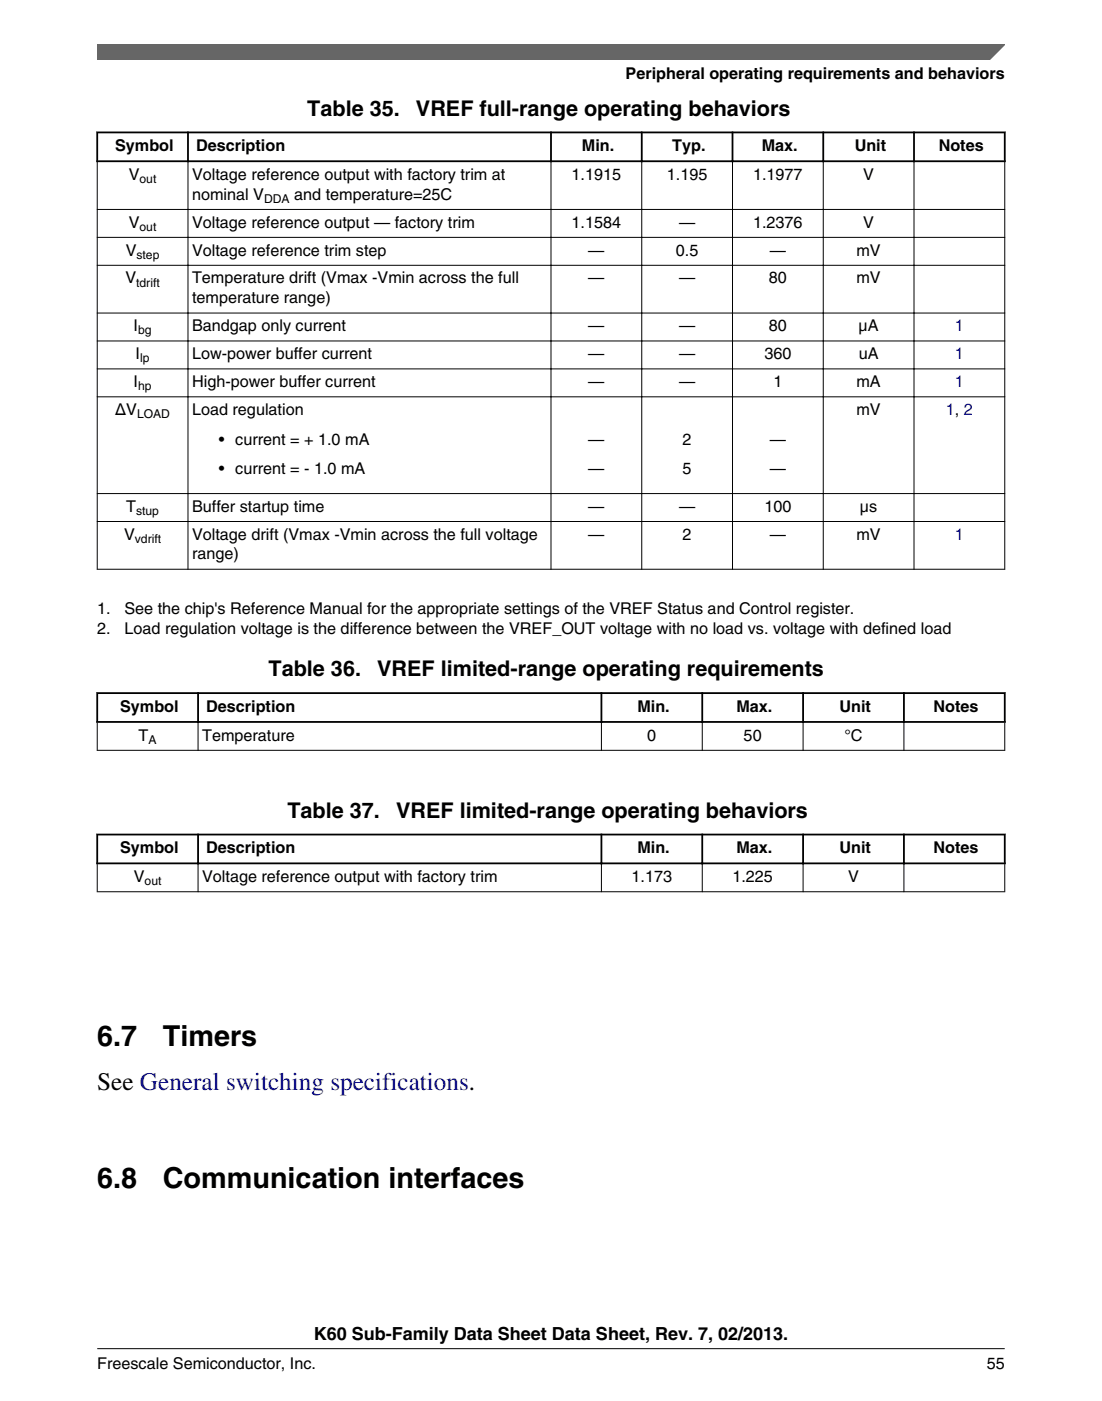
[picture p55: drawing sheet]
<svg xmlns="http://www.w3.org/2000/svg" width="216mm" height="274mm" viewBox="0 0 216 274" stroke-linecap="round" stroke-linejoin="round" font-family="sans-serif">
<defs><g id="words">
<g font-size="5.6">
<text x="19" y="204.8">6.7</text>
<text x="31.9" y="204.8">Timers</text>
<text x="19.1" y="232.6">6.8</text>
<text x="31.9" y="232.6">Communication interfaces</text>
</g>
<text font-size="4.9" x="19.1" y="213.5">See General switching specifications.</text>
<g font-size="4.2">
<text x="60.2" y="22.6">Table 35.</text>
<text x="81.5" y="22.6">VREF full-range operating behaviors</text>
<text x="52.6" y="132.4">Table 36.</text>
<text x="73.9" y="132.4">VREF limited-range operating requirements</text>
<text x="56.3" y="160.1">Table 37.</text>
<text x="77.6" y="160.1">VREF limited-range operating behaviors</text>
</g>
<text font-size="3.5" x="61.5" y="262.3">K60 Sub-Family Data Sheet Data Sheet, Rev. 7, 02/2013.</text>
<g font-size="3.2">
<text x="122.6" y="15.5">Peripheral operating requirements and behaviors</text>
<text x="22.6" y="29.6">Symbol</text>
<text x="38.4" y="29.6">Description</text>
<text x="114" y="29.6">Min.</text>
<text x="131.7" y="29.6">Typ.</text>
<text x="149.2" y="29.6">Max.</text>
<text x="167.4" y="29.6">Unit</text>
<text x="183.9" y="29.6">Notes</text>
<text x="25.2" y="35.2">V</text>
<text x="37.6" y="35.2">Voltage reference output with factory trim at</text>
<text x="112" y="35.2">1.1915</text>
<text x="130.6" y="35.2">1.195</text>
<text x="147.5" y="35.2">1.1977</text>
<text x="169.1" y="35.2">V</text>
<text x="37.6" y="39.1">nominal V</text>
<text x="57.6" y="39.1">and temperature=25C</text>
<text x="25.2" y="44.6">V</text>
<text x="37.6" y="44.6">Voltage reference output — factory trim</text>
<text x="112" y="44.6">1.1584</text>
<text x="133" y="44.6">—</text>
<text x="147.5" y="44.6">1.2376</text>
<text x="169.1" y="44.6">V</text>
<text x="24.6" y="50">V</text>
<text x="37.6" y="50">Voltage reference trim step</text>
<text x="115.3" y="50">—</text>
<text x="132.4" y="50">0.5</text>
<text x="150.8" y="50">—</text>
<text x="167.8" y="50">mV</text>
<text x="24.6" y="55.5">V</text>
<text x="37.6" y="55.5">Temperature drift (Vmax -Vmin across the full</text>
<text x="37.6" y="59.4">temperature range)</text>
<text x="115.3" y="55.5">—</text>
<text x="133" y="55.5">—</text>
<text x="150.6" y="55.5">80</text>
<text x="167.8" y="55.5">mV</text>
<text x="26.2" y="64.9">I</text>
<text x="37.6" y="64.9">Bandgap only current</text>
<text x="115.3" y="64.9">—</text>
<text x="133" y="64.9">—</text>
<text x="150.6" y="64.9">80</text>
<text x="168.2" y="64.9">µA</text>
<text x="26.6" y="70.3">I</text>
<text x="37.6" y="70.3">Low-power buffer current</text>
<text x="115.3" y="70.3">—</text>
<text x="133" y="70.3">—</text>
<text x="149.8" y="70.3">360</text>
<text x="168.2" y="70.3">uA</text>
<text x="26.2" y="75.8">I</text>
<text x="37.6" y="75.8">High-power buffer current</text>
<text x="115.3" y="75.8">—</text>
<text x="133" y="75.8">—</text>
<text x="151.5" y="75.8">1</text>
<text x="167.8" y="75.8">mA</text>
<text x="22.6" y="81.3">ΔV</text>
<text x="37.6" y="81.3">Load regulation</text>
<text x="167.8" y="81.3">mV</text>
<text x="42.9" y="87">• current = + 1.0 mA</text>
<text x="115.3" y="87">—</text>
<text x="133.7" y="87">2</text>
<text x="150.8" y="87">—</text>
<text x="42.9" y="92.8">• current = - 1.0 mA</text>
<text x="115.3" y="92.8">—</text>
<text x="133.7" y="92.8">5</text>
<text x="150.8" y="92.8">—</text>
<text x="24.7" y="100.2">T</text>
<text x="37.6" y="100.2">Buffer startup time</text>
<text x="115.3" y="100.2">—</text>
<text x="133" y="100.2">—</text>
<text x="149.8" y="100.2">100</text>
<text x="168.5" y="100.2">µs</text>
<text x="24.3" y="105.7">V</text>
<text x="37.6" y="105.7">Voltage drift (Vmax -Vmin across the full voltage</text>
<text x="115.3" y="105.7">—</text>
<text x="133.7" y="105.7">2</text>
<text x="150.8" y="105.7">—</text>
<text x="167.8" y="105.7">mV</text>
<text x="37.6" y="109.6">range)</text>
<text x="19" y="120.3">1.</text>
<text x="19.1" y="124.2">2.</text>
<text x="24.4" y="120.3">See the chip's Reference Manual for the appropriate settings of the VREF Status and Control register.</text>
<text x="24.4" y="124.2">Load regulation voltage is the difference between the VREF_OUT voltage with no load vs. voltage with defined load</text>
<text x="23.5" y="139.4">Symbol</text>
<text x="40.4" y="139.4">Description</text>
<text x="124.9" y="139.4">Min.</text>
<text x="144.3" y="139.4">Max.</text>
<text x="164.5" y="139.4">Unit</text>
<text x="182.9" y="139.4">Notes</text>
<text x="27.2" y="145">T</text>
<text x="39.6" y="145">Temperature</text>
<text x="126.8" y="145">0</text>
<text x="145.7" y="145">50</text>
<text x="165.4" y="145">°C</text>
<text x="23.5" y="167.1">Symbol</text>
<text x="40.4" y="167.1">Description</text>
<text x="124.9" y="167.1">Min.</text>
<text x="144.3" y="167.1">Max.</text>
<text x="164.5" y="167.1">Unit</text>
<text x="182.9" y="167.1">Notes</text>
<text x="26.2" y="172.7">V</text>
<text x="39.6" y="172.7">Voltage reference output with factory trim</text>
<text x="123.7" y="172.7">1.173</text>
<text x="143.5" y="172.7">1.225</text>
<text x="166.2" y="172.7">V</text>
<text x="19" y="268">Freescale Semiconductor, Inc.</text>
<text x="193.3" y="268">55</text>
</g>
<g font-size="3.2" fill="#00f">
<text x="187.1" y="64.9">1</text>
<text x="187.1" y="70.3">1</text>
<text x="187.1" y="75.8">1</text>
<text x="185.3" y="81.3">1, 2</text>
<text x="187.1" y="105.7">1</text>
</g>
<g font-size="2.4">
<text x="27.3" y="35.9">out</text>
<text x="51.7" y="39.7">DDA</text>
<text x="27.3" y="45.2">out</text>
<text x="26.7" y="50.7">step</text>
<text x="26.7" y="56.1">tdrift</text>
<text x="27.1" y="65.5">bg</text>
<text x="27.5" y="71">lp</text>
<text x="27.1" y="76.4">hp</text>
<text x="26.8" y="81.9">LOAD</text>
<text x="26.7" y="100.8">stup</text>
<text x="26.4" y="106.3">vdrift</text>
<text x="29.1" y="145.6">A</text>
<text x="28.3" y="173.3">out</text>
</g>
</g></defs>
<path d="M18.9 25.9h178.1M18.9 31.6h178.1M19 25.8v5.9M36.8 25.8v5.9M107.9 25.8v5.9M125.7 25.8v5.9M143.5 25.8v5.9M161.3 25.8v5.9M179.1 25.8v5.9M196.8 25.8v5.9" fill="none" stroke="#000" stroke-width=".35"/>
<g fill="none" stroke="#000" stroke-width=".2">
<path d="M19 31.7v79.8M36.8 31.4v80.1M107.9 31.4v80.1M125.7 31.4v80.1M143.5 31.4v80.1M161.3 31.4v80.1M179.1 31.4v80.1M196.8 31.7v79.8M19 41h177.9M19 46.5h177.9M19 51.9h177.9M19 61.3h177.9"/>
<path d="M19 66.8h177.9M19 72.2h177.9M19 77.7h177.9M19 96.6h177.9M19 102.1h177.9M19 111.5h177.9"/>
</g>
<g fill="#fff">
<path d="M19.1 128.8h177.8v20h-177.8z" fill-rule="evenodd"/>
<path d="M19.2 135.9h19.4v5.3h-19.4z" fill-rule="evenodd"/>
<path d="M39 135.9h78.7v5.3h-78.7z" fill-rule="evenodd"/>
<path d="M118 135.9h19.4v5.3h-19.4z" fill-rule="evenodd"/>
<path d="M137.8 135.9h19.4v5.3h-19.4z" fill-rule="evenodd"/>
<path d="M157.5 135.9h19.4v5.3h-19.4z" fill-rule="evenodd"/>
<path d="M177.3 135.9h19.4v5.3h-19.4z" fill-rule="evenodd"/>
<path d="M19.1 141.5h19.6v5.3h-19.6z" fill-rule="evenodd"/>
<path d="M38.9 141.5h78.8v5.3h-78.8z" fill-rule="evenodd"/>
<path d="M117.9 141.5h19.6v5.3h-19.6z" fill-rule="evenodd"/>
<path d="M137.7 141.5h19.6v5.3h-19.6z" fill-rule="evenodd"/>
<path d="M157.4 141.5h19.6v5.3h-19.6z" fill-rule="evenodd"/>
<path d="M177.2 141.5h19.6v5.3h-19.6z" fill-rule="evenodd"/>
</g>
<path d="M18.9 135.7h178.1M19 135.5v6M38.8 135.5v6M117.8 135.5v6M137.6 135.5v6M157.3 135.5v6M177.1 135.5v6M196.8 135.5v6M18.9 141.4h178.1" fill="none" stroke="#000" stroke-width=".35"/>
<path d="M19 146.9h177.9M19 141.5v5.5M38.8 141.1v5.9M117.8 141.1v5.9M137.6 141.1v5.9M157.3 141.1v5.9M177.1 141.1v5.9M196.8 141.5v5.5" fill="none" stroke="#000" stroke-width=".2"/>
<g fill="#fff">
<path d="M19 156.5h177.8v20h-177.8z" fill-rule="evenodd"/>
<path d="M19.2 163.6h19.4v5.3h-19.4z" fill-rule="evenodd"/>
<path d="M39 163.6h78.7v5.3h-78.7z" fill-rule="evenodd"/>
<path d="M118 163.6h19.4v5.3h-19.4z" fill-rule="evenodd"/>
<path d="M137.8 163.6h19.4v5.3h-19.4z" fill-rule="evenodd"/>
<path d="M157.5 163.6h19.4v5.3h-19.4z" fill-rule="evenodd"/>
<path d="M177.3 163.6h19.4v5.3h-19.4z" fill-rule="evenodd"/>
<path d="M19.1 169.2h19.6v5.3h-19.6z" fill-rule="evenodd"/>
<path d="M38.9 169.2h78.8v5.3h-78.8z" fill-rule="evenodd"/>
<path d="M117.9 169.2h19.6v5.3h-19.6z" fill-rule="evenodd"/>
<path d="M137.7 169.2h19.6v5.3h-19.6z" fill-rule="evenodd"/>
<path d="M157.4 169.2h19.6v5.3h-19.6z" fill-rule="evenodd"/>
<path d="M177.2 169.2h19.6v5.3h-19.6z" fill-rule="evenodd"/>
</g>
<path d="M18.9 163.4h178.1M18.9 169.1h178.1M19 163.2v6M38.8 163.2v6M117.8 163.2v6M137.6 163.2v6M157.3 163.2v6M177.1 163.2v6M196.8 163.2v6" fill="none" stroke="#000" stroke-width=".35"/>
<path d="M19 174.6h177.9M19 169.2v5.5M38.8 168.8v5.9M117.8 168.8v5.9M137.6 168.8v5.9M157.3 168.8v5.9M177.1 168.8v5.9M196.8 169.2v5.5" fill="none" stroke="#000" stroke-width=".2"/>
<path d="M19 8.7h177.8l-5.6 3h-172.2z" fill="#666"/>
<path d="M19 11.7v-3h177.8l-3 3" fill="none" stroke="#666" stroke-width=".28"/>
<path d="M19 264.1h177.8" fill="none" stroke="#000" stroke-width=".2"/>
<use href="#words"/>
</svg>
